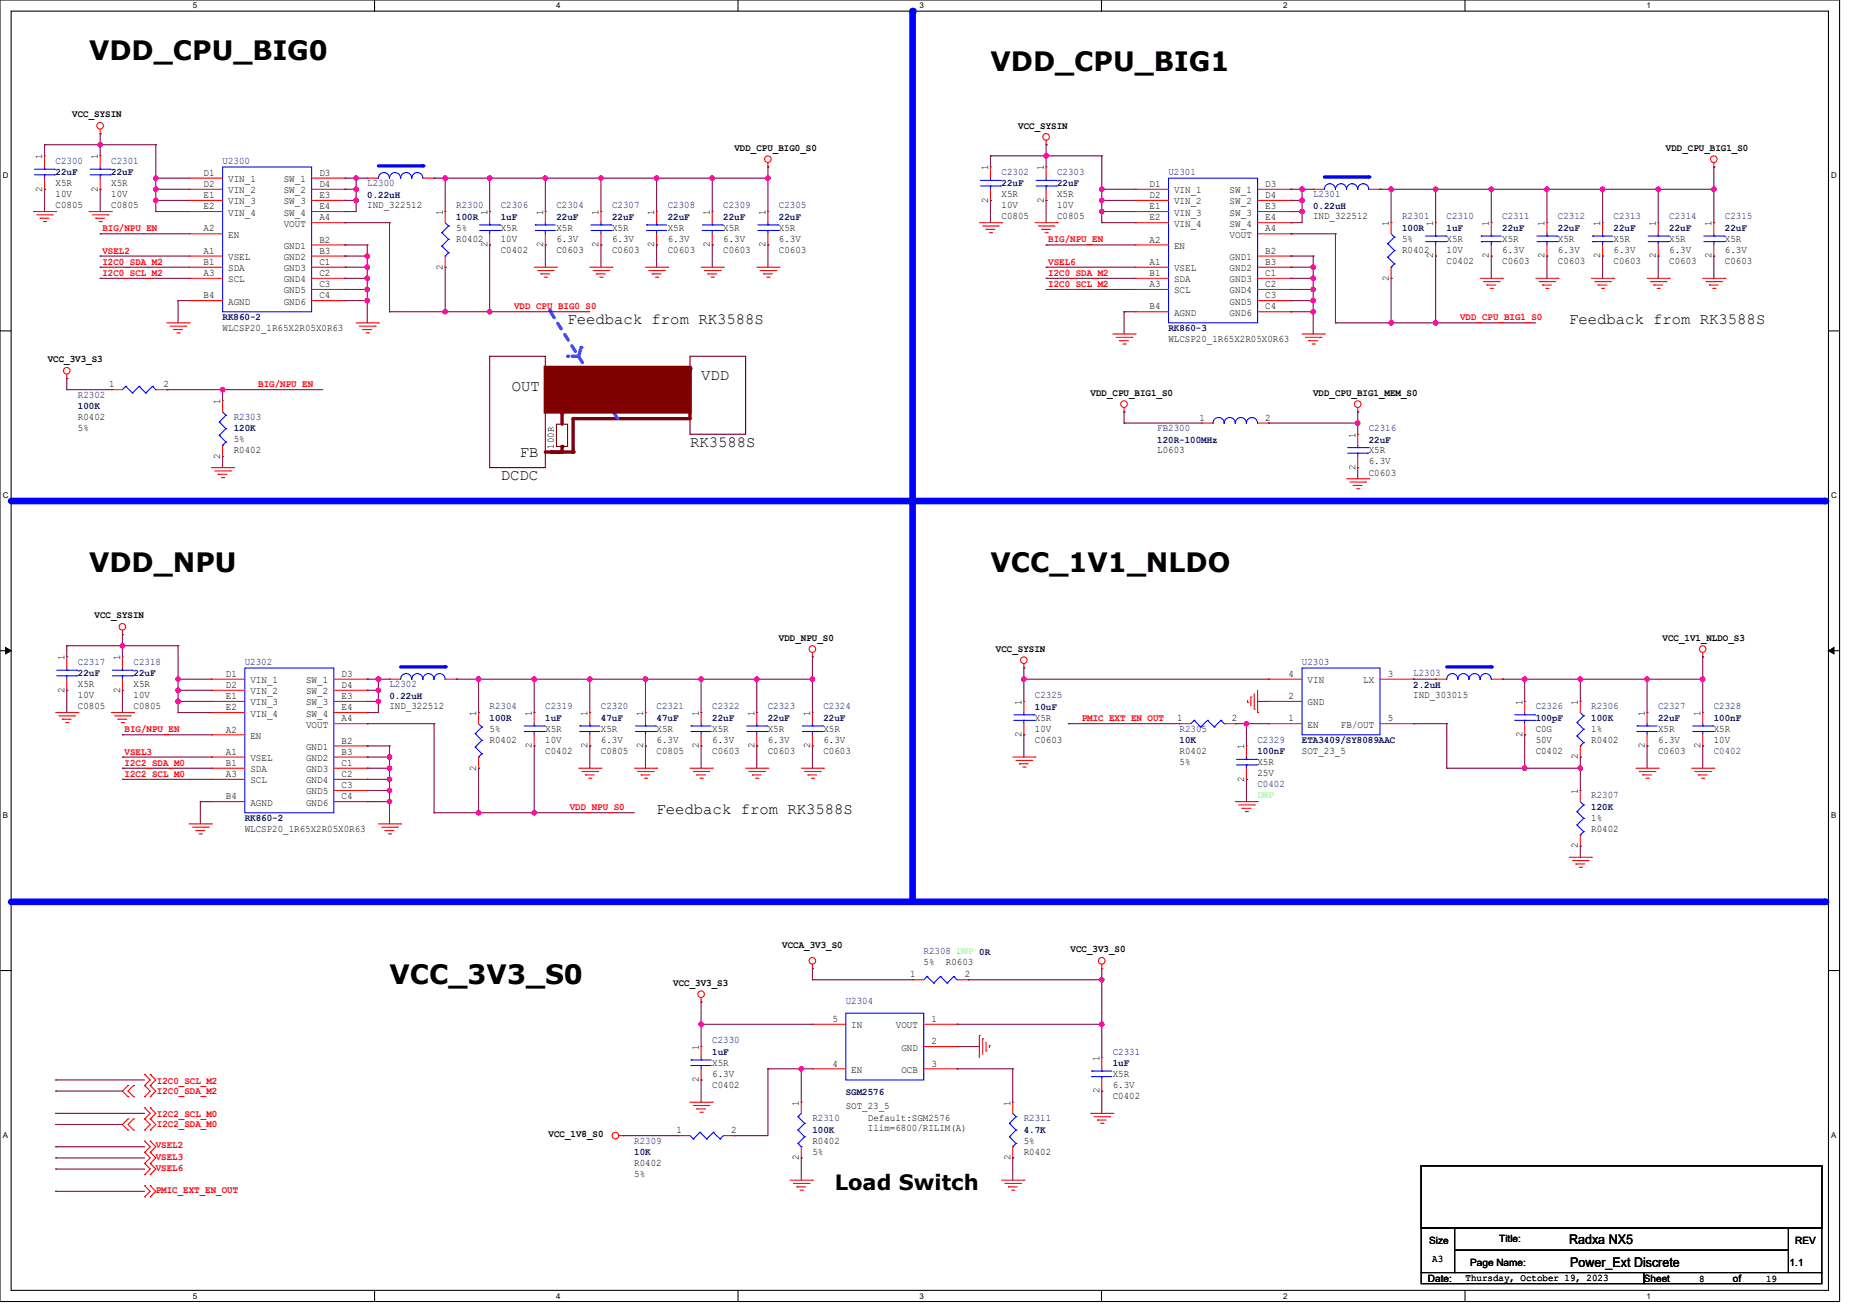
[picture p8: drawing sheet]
<svg xmlns="http://www.w3.org/2000/svg" width="297mm" height="210mm" viewBox="0 0 297 210" stroke-linecap="round" stroke-linejoin="round" font-family="sans-serif">
<defs><g id="words">
<g font-size="4.3">
<text x="14.2" y="9.6">VDD_CPU_BIG0</text>
<text x="158.2" y="11.4">VDD_CPU_BIG1</text>
<text x="14.2" y="91.4">VDD_NPU</text>
<text x="158.2" y="91.4">VCC_1V1_NLDO</text>
<text x="62.2" y="157.2">VCC_3V3_S0</text>
</g>
<text font-size="3.4" x="133.4" y="190.1">Load Switch</text>
<g font-size="2.5">
<text x="90.7" y="51.8">Feedback from RK3588S</text>
<text x="250.7" y="51.8">Feedback from RK3588S</text>
<text x="81.8" y="62.4">OUT</text>
<text x="112" y="60.7">VDD</text>
<text x="110.2" y="71.3">RK3588S</text>
<text x="80" y="76.7">DCDC</text>
<text x="83" y="72.9">FB</text>
<text x="104.9" y="130">Feedback from RK3588S</text>
</g>
<g font-size="2.1">
<text x="250.7" y="198.7">Radxa NX5</text>
<text x="250.9" y="202.3">Power_Ext Discrete</text>
</g>
<g font-size="1.6">
<text x="11.6" y="18.8">VCC_SYSIN</text>
<text x="162.7" y="20.5">VCC_SYSIN</text>
<text x="6.7" y="25.4" transform="rotate(-90 6.7 25.4)">1</text>
<text x="8.9" y="29.7">X5R</text>
<text x="15.6" y="25.4" transform="rotate(-90 15.6 25.4)">1</text>
<text x="17.8" y="29.7">X5R</text>
<text x="32.5" y="28.1">D1</text>
<text x="32.5" y="29.9">D2</text>
<text x="36.4" y="29.1">VIN_1</text>
<text x="45.3" y="29.1">SW_1</text>
<text x="51" y="28.1">D3</text>
<text x="51" y="29.9">D4</text>
<text x="117.3" y="24.1">VDD_CPU_BIG0_S0</text>
<text x="157.9" y="27.2" transform="rotate(-90 157.9 27.2)">1</text>
<text x="166.8" y="27.2" transform="rotate(-90 166.8 27.2)">1</text>
<text x="183.6" y="29.9">D1</text>
<text x="202.1" y="29.9">D3</text>
<text x="266.2" y="24.1">VDD_CPU_BIG1_S0</text>
<text x="6.7" y="30.6" transform="rotate(-90 6.7 30.6)">2</text>
<text x="8.9" y="33.3">C0805</text>
<text x="8.9" y="31.5">10V</text>
<text x="15.6" y="30.6" transform="rotate(-90 15.6 30.6)">2</text>
<text x="17.8" y="33.3">C0805</text>
<text x="17.8" y="31.5">10V</text>
<text x="32.5" y="31.6">E1</text>
<text x="32.5" y="33.4">E2</text>
<text x="36.4" y="30.9">VIN_2</text>
<text x="36.4" y="32.6">VIN_3</text>
<text x="36.4" y="34.4">VIN_4</text>
<text x="45.3" y="30.9">SW_2</text>
<text x="45.3" y="32.6">SW_3</text>
<text x="45.3" y="34.4">SW_4</text>
<text x="51" y="31.6">E3</text>
<text x="51" y="33.4">E4</text>
<text x="51" y="35.2">A4</text>
<text x="58.7" y="33.3">IND_322512</text>
<text x="70.8" y="34.3" transform="rotate(-90 70.8 34.3)">1</text>
<text x="77.9" y="34.3" transform="rotate(-90 77.9 34.3)">1</text>
<text x="86.8" y="34.3" transform="rotate(-90 86.8 34.3)">1</text>
<text x="95.6" y="34.3" transform="rotate(-90 95.6 34.3)">1</text>
<text x="104.5" y="34.3" transform="rotate(-90 104.5 34.3)">1</text>
<text x="113.4" y="34.3" transform="rotate(-90 113.4 34.3)">1</text>
<text x="122.3" y="34.3" transform="rotate(-90 122.3 34.3)">1</text>
<text x="157.9" y="32.4" transform="rotate(-90 157.9 32.4)">2</text>
<text x="160" y="35.1">C0805</text>
<text x="160" y="31.5">X5R</text>
<text x="160" y="33.3">10V</text>
<text x="166.8" y="32.4" transform="rotate(-90 166.8 32.4)">2</text>
<text x="168.9" y="35.1">C0805</text>
<text x="168.9" y="31.5">X5R</text>
<text x="168.9" y="33.3">10V</text>
<text x="183.6" y="31.6">D2</text>
<text x="183.6" y="33.4">E1</text>
<text x="183.6" y="35.2">E2</text>
<text x="187.6" y="30.9">VIN_1</text>
<text x="187.6" y="32.6">VIN_2</text>
<text x="187.6" y="34.4">VIN_3</text>
<text x="196.5" y="30.9">SW_1</text>
<text x="196.5" y="32.6">SW_2</text>
<text x="196.5" y="34.4">SW_3</text>
<text x="202.1" y="31.6">D4</text>
<text x="202.1" y="33.4">E3</text>
<text x="202.1" y="35.2">E4</text>
<text x="209.8" y="35.1">IND_322512</text>
<text x="32.5" y="40.5">A1</text>
<text x="32.5" y="37">A2</text>
<text x="36.4" y="41.5">VSEL</text>
<text x="36.4" y="38">EN</text>
<text x="45.3" y="39.8">GND1</text>
<text x="45.3" y="41.5">GND2</text>
<text x="45.3" y="36.2">VOUT</text>
<text x="51" y="38.7">B2</text>
<text x="51" y="40.5">B3</text>
<text x="72.9" y="38.6">R0402</text>
<text x="72.9" y="36.8">5%</text>
<text x="77.9" y="39.5" transform="rotate(-90 77.9 39.5)">2</text>
<text x="80" y="40.4">C0402</text>
<text x="80" y="36.8">X5R</text>
<text x="80" y="38.6">10V</text>
<text x="86.8" y="39.5" transform="rotate(-90 86.8 39.5)">2</text>
<text x="88.9" y="40.4">C0603</text>
<text x="88.9" y="36.8">X5R</text>
<text x="88.9" y="38.6">6.3V</text>
<text x="95.6" y="39.5" transform="rotate(-90 95.6 39.5)">2</text>
<text x="97.8" y="40.4">C0603</text>
<text x="97.8" y="36.8">X5R</text>
<text x="97.8" y="38.6">6.3V</text>
<text x="104.5" y="39.5" transform="rotate(-90 104.5 39.5)">2</text>
<text x="106.7" y="40.4">C0603</text>
<text x="106.7" y="36.8">X5R</text>
<text x="106.7" y="38.6">6.3V</text>
<text x="113.4" y="39.5" transform="rotate(-90 113.4 39.5)">2</text>
<text x="115.6" y="40.4">C0603</text>
<text x="115.6" y="36.8">X5R</text>
<text x="115.6" y="38.6">6.3V</text>
<text x="122.3" y="39.5" transform="rotate(-90 122.3 39.5)">2</text>
<text x="124.5" y="40.4">C0603</text>
<text x="124.5" y="36.8">X5R</text>
<text x="124.5" y="38.6">6.3V</text>
<text x="183.6" y="38.7">A2</text>
<text x="187.6" y="36.2">VIN_4</text>
<text x="187.6" y="39.8">EN</text>
<text x="196.5" y="36.2">SW_4</text>
<text x="196.5" y="41.5">GND1</text>
<text x="196.5" y="38">VOUT</text>
<text x="202.1" y="40.5">B2</text>
<text x="202.1" y="37">A4</text>
<text x="221.9" y="36.1" transform="rotate(-90 221.9 36.1)">1</text>
<text x="224" y="40.4">R0402</text>
<text x="224" y="38.6">5%</text>
<text x="229" y="41.3" transform="rotate(-90 229 41.3)">2</text>
<text x="229" y="36.1" transform="rotate(-90 229 36.1)">1</text>
<text x="231.1" y="38.6">X5R</text>
<text x="231.1" y="40.4">10V</text>
<text x="237.9" y="41.3" transform="rotate(-90 237.9 41.3)">2</text>
<text x="237.9" y="36.1" transform="rotate(-90 237.9 36.1)">1</text>
<text x="240" y="38.6">X5R</text>
<text x="240" y="40.4">6.3V</text>
<text x="246.8" y="41.3" transform="rotate(-90 246.8 41.3)">2</text>
<text x="246.8" y="36.1" transform="rotate(-90 246.8 36.1)">1</text>
<text x="248.9" y="38.6">X5R</text>
<text x="248.9" y="40.4">6.3V</text>
<text x="255.7" y="41.3" transform="rotate(-90 255.7 41.3)">2</text>
<text x="255.7" y="36.1" transform="rotate(-90 255.7 36.1)">1</text>
<text x="257.8" y="38.6">X5R</text>
<text x="257.8" y="40.4">6.3V</text>
<text x="264.6" y="41.3" transform="rotate(-90 264.6 41.3)">2</text>
<text x="264.6" y="36.1" transform="rotate(-90 264.6 36.1)">1</text>
<text x="266.7" y="38.6">X5R</text>
<text x="266.7" y="40.4">6.3V</text>
<text x="273.4" y="41.3" transform="rotate(-90 273.4 41.3)">2</text>
<text x="273.4" y="36.1" transform="rotate(-90 273.4 36.1)">1</text>
<text x="275.6" y="38.6">X5R</text>
<text x="275.6" y="40.4">6.3V</text>
<text x="32.5" y="42.3">B1</text>
<text x="32.5" y="47.6">B4</text>
<text x="32.5" y="44.1">A3</text>
<text x="36.4" y="43.3">SDA</text>
<text x="36.4" y="45.1">SCL</text>
<text x="45.3" y="43.3">GND3</text>
<text x="45.3" y="45.1">GND4</text>
<text x="45.3" y="46.9">GND5</text>
<text x="51" y="42.3">C1</text>
<text x="51" y="44.1">C2</text>
<text x="51" y="45.9">C3</text>
<text x="51" y="47.6">C4</text>
<text x="70.8" y="43" transform="rotate(-90 70.8 43)">2</text>
<text x="183.6" y="42.3">A1</text>
<text x="183.6" y="44.1">B1</text>
<text x="183.6" y="45.9">A3</text>
<text x="187.6" y="43.3">VSEL</text>
<text x="187.6" y="45.1">SDA</text>
<text x="187.6" y="46.9">SCL</text>
<text x="196.5" y="43.3">GND2</text>
<text x="196.5" y="45.1">GND3</text>
<text x="196.5" y="46.9">GND4</text>
<text x="202.1" y="42.3">B3</text>
<text x="202.1" y="44.1">C1</text>
<text x="202.1" y="45.9">C2</text>
<text x="202.1" y="47.6">C3</text>
<text x="221.9" y="44.8" transform="rotate(-90 221.9 44.8)">2</text>
<text x="231.1" y="42.2">C0402</text>
<text x="240" y="42.2">C0603</text>
<text x="248.9" y="42.2">C0603</text>
<text x="257.8" y="42.2">C0603</text>
<text x="266.7" y="42.2">C0603</text>
<text x="275.6" y="42.2">C0603</text>
<text x="35.6" y="52.8">WLCSP20_1R65X2R05X0R63</text>
<text x="36.4" y="48.6">AGND</text>
<text x="45.3" y="48.6">GND6</text>
<text x="183.6" y="49.4">B4</text>
<text x="187.6" y="50.4">AGND</text>
<text x="196.5" y="48.6">GND5</text>
<text x="196.5" y="50.4">GND6</text>
<text x="202.1" y="49.4">C4</text>
<text x="7.6" y="57.9">VCC_3V3_S3</text>
<text x="186.7" y="54.6">WLCSP20_1R65X2R05X0R63</text>
<text x="17.4" y="61.9">1</text>
<text x="26.1" y="61.9">2</text>
<text x="35.2" y="64.5" transform="rotate(-90 35.2 64.5)">1</text>
<text x="174.2" y="63.2">VDD_CPU_BIG1_S0</text>
<text x="209.8" y="63.2">VDD_CPU_BIG1_MEM_S0</text>
<text x="12.4" y="67.1">R0402</text>
<text x="12.4" y="68.8">5%</text>
<text x="37.3" y="70.6">5%</text>
<text x="88.5" y="71.7" transform="rotate(-90 88.5 71.7)">100R</text>
<text x="191.6" y="67.2">1</text>
<text x="202.1" y="67.2">2</text>
<text x="216.5" y="69.9" transform="rotate(-90 216.5 69.9)">1</text>
<text x="35.2" y="73.3" transform="rotate(-90 35.2 73.3)">2</text>
<text x="37.3" y="72.4">R0402</text>
<text x="184.9" y="72.4">L0603</text>
<text x="216.5" y="75" transform="rotate(-90 216.5 75)">2</text>
<text x="218.7" y="75.9">C0603</text>
<text x="218.7" y="72.4">X5R</text>
<text x="218.7" y="74.2">6.3V</text>
<text x="15.1" y="98.8">VCC_SYSIN</text>
<text x="10.3" y="105.4" transform="rotate(-90 10.3 105.4)">1</text>
<text x="19.2" y="105.4" transform="rotate(-90 19.2 105.4)">1</text>
<text x="124.5" y="102.3">VDD_NPU_S0</text>
<text x="159.1" y="104.1">VCC_SYSIN</text>
<text x="265.6" y="102.3">VCC_1V1_NLDO_S3</text>
<text x="10.3" y="110.6" transform="rotate(-90 10.3 110.6)">2</text>
<text x="12.4" y="113.3">C0805</text>
<text x="12.4" y="109.7">X5R</text>
<text x="12.4" y="111.5">10V</text>
<text x="19.2" y="110.6" transform="rotate(-90 19.2 110.6)">2</text>
<text x="21.3" y="113.3">C0805</text>
<text x="21.3" y="109.7">X5R</text>
<text x="21.3" y="111.5">10V</text>
<text x="36.1" y="108.1">D1</text>
<text x="36.1" y="109.9">D2</text>
<text x="36.1" y="111.6">E1</text>
<text x="36.1" y="113.4">E2</text>
<text x="40" y="109.1">VIN_1</text>
<text x="40" y="110.9">VIN_2</text>
<text x="40" y="112.6">VIN_3</text>
<text x="48.9" y="109.1">SW_1</text>
<text x="48.9" y="110.9">SW_2</text>
<text x="48.9" y="112.6">SW_3</text>
<text x="54.6" y="108.1">D3</text>
<text x="54.6" y="109.9">D4</text>
<text x="54.6" y="111.6">E3</text>
<text x="54.6" y="113.4">E4</text>
<text x="62.2" y="113.3">IND_322512</text>
<text x="163.2" y="112.6" transform="rotate(-90 163.2 112.6)">1</text>
<text x="205.9" y="111.6">2</text>
<text x="205.9" y="108.1">4</text>
<text x="208.9" y="112.6">GND</text>
<text x="208.9" y="109.1">VIN</text>
<text x="217.8" y="109.1">LX</text>
<text x="221.7" y="108.1">3</text>
<text x="225.8" y="111.5">IND_303015</text>
<text x="243.2" y="112.6" transform="rotate(-90 243.2 112.6)">1</text>
<text x="252.1" y="112.6" transform="rotate(-90 252.1 112.6)">1</text>
<text x="36.1" y="117">A2</text>
<text x="40" y="114.4">VIN_4</text>
<text x="40" y="118">EN</text>
<text x="48.9" y="114.4">SW_4</text>
<text x="48.9" y="119.8">GND1</text>
<text x="48.9" y="116.2">VOUT</text>
<text x="54.6" y="118.8">B2</text>
<text x="54.6" y="115.2">A4</text>
<text x="76.1" y="114.3" transform="rotate(-90 76.1 114.3)">1</text>
<text x="78.2" y="118.6">R0402</text>
<text x="78.2" y="116.8">5%</text>
<text x="85" y="119.5" transform="rotate(-90 85 119.5)">2</text>
<text x="85" y="114.3" transform="rotate(-90 85 114.3)">1</text>
<text x="87.1" y="116.8">X5R</text>
<text x="87.1" y="118.6">10V</text>
<text x="93.9" y="119.5" transform="rotate(-90 93.9 119.5)">2</text>
<text x="93.9" y="114.3" transform="rotate(-90 93.9 114.3)">1</text>
<text x="96" y="116.8">X5R</text>
<text x="96" y="118.6">6.3V</text>
<text x="102.8" y="119.5" transform="rotate(-90 102.8 119.5)">2</text>
<text x="102.8" y="114.3" transform="rotate(-90 102.8 114.3)">1</text>
<text x="104.9" y="116.8">X5R</text>
<text x="104.9" y="118.6">6.3V</text>
<text x="111.6" y="119.5" transform="rotate(-90 111.6 119.5)">2</text>
<text x="111.6" y="114.3" transform="rotate(-90 111.6 114.3)">1</text>
<text x="113.8" y="116.8">X5R</text>
<text x="113.8" y="118.6">6.3V</text>
<text x="120.5" y="119.5" transform="rotate(-90 120.5 119.5)">2</text>
<text x="120.5" y="114.3" transform="rotate(-90 120.5 114.3)">1</text>
<text x="122.7" y="116.8">X5R</text>
<text x="122.7" y="118.6">6.3V</text>
<text x="129.4" y="119.5" transform="rotate(-90 129.4 119.5)">2</text>
<text x="129.4" y="114.3" transform="rotate(-90 129.4 114.3)">1</text>
<text x="131.6" y="116.8">X5R</text>
<text x="131.6" y="118.6">6.3V</text>
<text x="163.2" y="117.7" transform="rotate(-90 163.2 117.7)">2</text>
<text x="165.3" y="118.6">C0603</text>
<text x="165.3" y="115.1">X5R</text>
<text x="165.3" y="116.8">10V</text>
<text x="188.1" y="115.2">1</text>
<text x="196.8" y="115.2">2</text>
<text x="198.8" y="119.7" transform="rotate(-90 198.8 119.7)">1</text>
<text x="205.9" y="115.2">1</text>
<text x="208.9" y="116.2">EN</text>
<text x="214.2" y="116.2">FB/OUT</text>
<text x="221.7" y="115.2">5</text>
<text x="243.2" y="117.7" transform="rotate(-90 243.2 117.7)">2</text>
<text x="245.3" y="116.8">C0G</text>
<text x="245.3" y="118.6">50V</text>
<text x="254.2" y="118.6">R0402</text>
<text x="254.2" y="116.8">1%</text>
<text x="262.8" y="119.5" transform="rotate(-90 262.8 119.5)">2</text>
<text x="262.8" y="114.3" transform="rotate(-90 262.8 114.3)">1</text>
<text x="264.9" y="116.8">X5R</text>
<text x="264.9" y="118.6">6.3V</text>
<text x="271.7" y="119.5" transform="rotate(-90 271.7 119.5)">2</text>
<text x="271.7" y="114.3" transform="rotate(-90 271.7 114.3)">1</text>
<text x="273.8" y="116.8">X5R</text>
<text x="273.8" y="118.6">10V</text>
<text x="36.1" y="120.5">A1</text>
<text x="36.1" y="122.3">B1</text>
<text x="36.1" y="124.1">A3</text>
<text x="40" y="121.5">VSEL</text>
<text x="40" y="123.3">SDA</text>
<text x="40" y="125.1">SCL</text>
<text x="48.9" y="121.5">GND2</text>
<text x="48.9" y="123.3">GND3</text>
<text x="48.9" y="125.1">GND4</text>
<text x="54.6" y="120.5">B3</text>
<text x="54.6" y="122.3">C1</text>
<text x="54.6" y="124.1">C2</text>
<text x="54.6" y="125.9">C3</text>
<text x="76.1" y="123" transform="rotate(-90 76.1 123)">2</text>
<text x="87.1" y="120.4">C0402</text>
<text x="96" y="120.4">C0805</text>
<text x="104.9" y="120.4">C0805</text>
<text x="113.8" y="120.4">C0603</text>
<text x="122.7" y="120.4">C0603</text>
<text x="131.6" y="120.4">C0603</text>
<text x="188.5" y="120.4">R0402</text>
<text x="188.5" y="122.2">5%</text>
<text x="198.8" y="124.8" transform="rotate(-90 198.8 124.8)">2</text>
<text x="200.9" y="122.2">X5R</text>
<text x="200.9" y="124">25V</text>
<text x="208" y="120.4">SOT_23_5</text>
<text x="245.3" y="120.4">C0402</text>
<text x="252.1" y="121.3" transform="rotate(-90 252.1 121.3)">2</text>
<text x="264.9" y="120.4">C0603</text>
<text x="36.1" y="127.6">B4</text>
<text x="40" y="128.7">AGND</text>
<text x="48.9" y="126.9">GND5</text>
<text x="48.9" y="128.7">GND6</text>
<text x="54.6" y="127.6">C4</text>
<text x="252.1" y="126.8" transform="rotate(-90 252.1 126.8)">1</text>
<text x="254.2" y="131.1">1%</text>
<text x="39.1" y="132.8">WLCSP20_1R65X2R05X0R63</text>
<text x="252.1" y="135.5" transform="rotate(-90 252.1 135.5)">2</text>
<text x="254.2" y="132.8">R0402</text>
<text x="125" y="151.4">VCCA_3V3_S0</text>
<text x="147.6" y="154.2">5%</text>
<text x="151.1" y="154.2">R0603</text>
<text x="171" y="152.1">VCC_3V3_S0</text>
<text x="107.6" y="157.4">VCC_3V3_S3</text>
<text x="145.4" y="156.1">1</text>
<text x="154.1" y="156.1">2</text>
<text x="111.6" y="167.7" transform="rotate(-90 111.6 167.7)">1</text>
<text x="133" y="163.2">5</text>
<text x="136" y="164.2">IN</text>
<text x="143.1" y="164.2">VOUT</text>
<text x="144" y="167.8">GND</text>
<text x="148.8" y="166.8">2</text>
<text x="148.8" y="163.2">1</text>
<text x="111.6" y="172.8" transform="rotate(-90 111.6 172.8)">2</text>
<text x="113.8" y="173.7">C0402</text>
<text x="113.8" y="170.2">X5R</text>
<text x="113.8" y="172">6.3V</text>
<text x="133" y="170.3">4</text>
<text x="136" y="171.3">EN</text>
<text x="144" y="171.3">OCB</text>
<text x="148.8" y="170.3">3</text>
<text x="175.7" y="169.4" transform="rotate(-90 175.7 169.4)">1</text>
<text x="177.8" y="172">X5R</text>
<text x="177.8" y="173.7">6.3V</text>
<text x="127.6" y="176.6" transform="rotate(-90 127.6 176.6)">1</text>
<text x="135.1" y="177.1">SOT_23_5</text>
<text x="138.7" y="179.1">Default:SGM2576</text>
<text x="161.4" y="176.6" transform="rotate(-90 161.4 176.6)">1</text>
<text x="175.7" y="174.6" transform="rotate(-90 175.7 174.6)">2</text>
<text x="177.8" y="175.5">C0402</text>
<text x="87.6" y="181.6">VCC_1V8_S0</text>
<text x="108.1" y="181">1</text>
<text x="116.8" y="181">2</text>
<text x="127.6" y="185.3" transform="rotate(-90 127.6 185.3)">2</text>
<text x="129.8" y="182.6">R0402</text>
<text x="129.8" y="184.4">5%</text>
<text x="138.7" y="180.7">Ilim=6800/RILIM(A)</text>
<text x="161.4" y="185.3" transform="rotate(-90 161.4 185.3)">2</text>
<text x="163.6" y="184.4">R0402</text>
<text x="163.6" y="182.6">5%</text>
<text x="101.3" y="186.2">R0402</text>
<text x="101.3" y="188">5%</text>
<text x="228.3" y="198.6">Size</text>
<text x="228.8" y="201.5">A3</text>
<text x="234.9" y="202.2">Page Name:</text>
<text x="239.5" y="198.3">Title:</text>
<text x="285.9" y="202.2">1.1</text>
<text x="286.8" y="198.6">REV</text>
<text x="228.1" y="204.7">Date:</text>
<text x="234.1" y="204.5">Thursday, October 19, 2023</text>
<text x="262.6" y="204.7">Sheet</text>
<text x="271.5" y="204.7">8</text>
<text x="276.9" y="204.7">of</text>
<text x="282.2" y="204.7">19</text>
</g>
<g font-size="1.6" fill="#000080">
<text x="8.9" y="26.2">C2300</text>
<text x="8.9" y="28">22uF</text>
<text x="17.8" y="26.2">C2301</text>
<text x="17.8" y="28">22uF</text>
<text x="35.6" y="26.2">U2300</text>
<text x="58.7" y="29.7">L2300</text>
<text x="160" y="27.9">C2302</text>
<text x="160" y="29.8">22uF</text>
<text x="168.9" y="27.9">C2303</text>
<text x="168.9" y="29.8">22uF</text>
<text x="186.7" y="27.9">U2301</text>
<text x="58.7" y="31.6">0.22uH</text>
<text x="72.9" y="33.3">R2300</text>
<text x="72.9" y="35.1">100R</text>
<text x="80" y="33.3">C2306</text>
<text x="80" y="35.1">1uF</text>
<text x="88.9" y="33.3">C2304</text>
<text x="88.9" y="35.1">22uF</text>
<text x="97.8" y="33.3">C2307</text>
<text x="97.8" y="35.1">22uF</text>
<text x="106.7" y="33.3">C2308</text>
<text x="106.7" y="35.1">22uF</text>
<text x="115.6" y="33.3">C2309</text>
<text x="115.6" y="35.1">22uF</text>
<text x="124.5" y="33.3">C2305</text>
<text x="124.5" y="35.1">22uF</text>
<text x="209.8" y="31.5">L2301</text>
<text x="209.8" y="33.3">0.22uH</text>
<text x="224" y="35.1">R2301</text>
<text x="231.1" y="35.1">C2310</text>
<text x="240" y="35.1">C2311</text>
<text x="248.9" y="35.1">C2312</text>
<text x="257.8" y="35.1">C2313</text>
<text x="266.7" y="35.1">C2314</text>
<text x="275.6" y="35.1">C2315</text>
<text x="224" y="36.9">100R</text>
<text x="231.1" y="36.9">1uF</text>
<text x="240" y="36.9">22uF</text>
<text x="248.9" y="36.9">22uF</text>
<text x="257.8" y="36.9">22uF</text>
<text x="266.7" y="36.9">22uF</text>
<text x="275.6" y="36.9">22uF</text>
<text x="35.6" y="51.1">RK860-2</text>
<text x="186.7" y="52.9">RK860-3</text>
<text x="12.4" y="63.5">R2302</text>
<text x="12.4" y="65.3">100K</text>
<text x="37.3" y="67.1">R2303</text>
<text x="37.3" y="68.9">120K</text>
<text x="184.9" y="68.8">FB2300</text>
<text x="184.9" y="70.7">120R-100MHz</text>
<text x="218.7" y="68.8">C2316</text>
<text x="218.7" y="70.7">22uF</text>
<text x="12.4" y="106.2">C2317</text>
<text x="21.3" y="106.2">C2318</text>
<text x="39.1" y="106.2">U2302</text>
<text x="208" y="106.2">U2303</text>
<text x="225.8" y="107.9">L2303</text>
<text x="12.4" y="108">22uF</text>
<text x="21.3" y="108">22uF</text>
<text x="62.2" y="109.7">L2302</text>
<text x="62.2" y="111.6">0.22uH</text>
<text x="78.2" y="113.3">R2304</text>
<text x="87.1" y="113.3">C2319</text>
<text x="96" y="113.3">C2320</text>
<text x="104.9" y="113.3">C2321</text>
<text x="113.8" y="113.3">C2322</text>
<text x="122.7" y="113.3">C2323</text>
<text x="131.6" y="113.3">C2324</text>
<text x="165.3" y="111.5">C2325</text>
<text x="165.3" y="113.3">10uF</text>
<text x="225.8" y="109.8">2.2uH</text>
<text x="245.3" y="113.3">C2326</text>
<text x="254.2" y="113.3">R2306</text>
<text x="264.9" y="113.3">C2327</text>
<text x="273.8" y="113.3">C2328</text>
<text x="78.2" y="115.1">100R</text>
<text x="87.1" y="115.1">1uF</text>
<text x="96" y="115.1">47uF</text>
<text x="104.9" y="115.1">47uF</text>
<text x="113.8" y="115.1">22uF</text>
<text x="122.7" y="115.1">22uF</text>
<text x="131.6" y="115.1">22uF</text>
<text x="188.5" y="116.8">R2305</text>
<text x="188.5" y="118.7">10K</text>
<text x="200.9" y="118.6">C2329</text>
<text x="208" y="118.7">ETA3409/SY8089AAC</text>
<text x="245.3" y="115.1">100pF</text>
<text x="254.2" y="115.1">100K</text>
<text x="264.9" y="115.1">22uF</text>
<text x="273.8" y="115.1">100nF</text>
<text x="200.9" y="120.5">100nF</text>
<text x="200.9" y="125.7">C0402</text>
<text x="273.8" y="120.4">C0402</text>
<text x="39.1" y="131.1">RK860-2</text>
<text x="254.2" y="127.5">R2307</text>
<text x="254.2" y="129.3">120K</text>
<text x="147.6" y="152.4">R2308 DNP 0R</text>
<text x="135.1" y="160.4">U2304</text>
<text x="113.8" y="166.6">C2330</text>
<text x="113.8" y="168.5">1uF</text>
<text x="177.8" y="168.4">C2331</text>
<text x="177.8" y="170.2">1uF</text>
<text x="129.8" y="179.1">R2310</text>
<text x="135.1" y="174.9">SGM2576</text>
<text x="163.6" y="179.1">R2311</text>
<text x="101.3" y="182.6">R2309</text>
<text x="101.3" y="184.5">10K</text>
<text x="129.8" y="180.9">100K</text>
<text x="163.6" y="180.9">4.7K</text>
</g>
<g font-size="1.6" fill="#f00">
<text x="16.4" y="40.5">VSEL2</text>
<text x="16.4" y="36.9">BIG/NPU_EN</text>
<text x="167.5" y="38.7">BIG/NPU_EN</text>
<text x="16.4" y="44">I2C0_SCL_M2</text>
<text x="16.4" y="42.3">I2C0_SDA_M2</text>
<text x="167.5" y="45.8">I2C0_SCL_M2</text>
<text x="167.5" y="44">I2C0_SDA_M2</text>
<text x="167.5" y="42.3">VSEL6</text>
<text x="82.1" y="49.4">VDD_CPU_BIG0_S0</text>
<text x="233.3" y="51.1">VDD_CPU_BIG1_S0</text>
<text x="41.3" y="61.8">BIG/NPU_EN</text>
<text x="19.9" y="116.9">BIG/NPU_EN</text>
<text x="172.8" y="115.2">PMIC_EXT_EN_OUT</text>
<text x="19.9" y="124">I2C2_SCL_M0</text>
<text x="19.9" y="122.3">I2C2_SDA_M0</text>
<text x="19.9" y="120.5">VSEL3</text>
<text x="91" y="129.4">VDD_NPU_S0</text>
</g>
<text font-size="1.6" fill="#0f0" x="200.9" y="127.5">DNP</text>
<g font-size="1.6" fill="#d50000">
<text x="25.1" y="173.1">I2C0_SCL_M2</text>
<text x="25.1" y="178.4">I2C2_SCL_M0</text>
<text x="25.1" y="174.7">I2C0_SDA_M2</text>
<text x="24.9" y="185.2">VSEL3</text>
<text x="24.9" y="183.4">VSEL2</text>
<text x="25.1" y="180">I2C2_SDA_M0</text>
<text x="24.9" y="187">VSEL6</text>
<text x="24.9" y="190.5">PMIC_EXT_EN_OUT</text>
</g>
<g font-size="1.3">
<text x="30.8" y="1.3">5</text>
<text x="88.9" y="1.3">4</text>
<text x="146.9" y="1.3">3</text>
<text x="205" y="1.3">2</text>
<text x="263.1" y="1.3">1</text>
<text x=".4" y="28.5">D</text>
<text x="292.5" y="28.5">D</text>
<text x=".4" y="79.5">C</text>
<text x="292.5" y="79.5">C</text>
<text x=".4" y="130.6">B</text>
<text x="292.5" y="130.6">B</text>
<text x=".4" y="181.7">A</text>
<text x="292.5" y="181.7">A</text>
<text x="30.8" y="207.4">5</text>
<text x="88.9" y="207.4">4</text>
<text x="146.9" y="207.4">3</text>
<text x="205" y="207.4">2</text>
<text x="263.1" y="207.4">1</text>
</g>
</g></defs>
<path d="M0 0h293.9v207.8h-293.9zM1.8 1.8h290.3v204.3h-290.3z" fill="none" stroke="#000" stroke-width=".17"/>
<g fill="#fff">
<path d="M30.8 .2h.7v1.4h-.7z"/>
<path d="M30.8 206.2h.7v1.5h-.7z"/>
</g>
<path d="M59.8 0v1.8M59.8 206.1v1.7" fill="none" stroke="#000" stroke-width=".17"/>
<g fill="#fff">
<path d="M88.9 .2h.7v1.4h-.7z"/>
<path d="M88.9 206.2h.7v1.5h-.7z"/>
</g>
<path d="M117.9 0v1.8M117.9 206.1v1.7" fill="none" stroke="#000" stroke-width=".17"/>
<g fill="#fff">
<path d="M146.9 .2h.7v1.4h-.7z"/>
<path d="M146.9 206.2h.7v1.5h-.7z"/>
</g>
<path d="M176 0v1.8M176 206.1v1.7" fill="none" stroke="#000" stroke-width=".17"/>
<g fill="#fff">
<path d="M205 .2h.7v1.4h-.7z"/>
<path d="M205 206.2h.7v1.5h-.7z"/>
</g>
<path d="M234.1 0v1.8M234.1 206.1v1.7" fill="none" stroke="#000" stroke-width=".17"/>
<g fill="#fff">
<path d="M263.1 .2h.7v1.4h-.7z"/>
<path d="M263.1 206.2h.7v1.5h-.7z"/>
<path d="M.4 27.3h1v1.4h-1z"/>
<path d="M292.6 27.3h.9v1.4h-.9z"/>
<path d="M.4 78.4h1v1.4h-1z"/>
<path d="M292.6 78.4h.9v1.4h-.9z"/>
</g>
<path d="M0 52.8h1.8M292.1 52.8h1.8" fill="none" stroke="#000" stroke-width=".17"/>
<g fill="#fff">
<path d="M.4 129.4h.9v1.5h-.9z"/>
<path d="M292.6 129.4h.8v1.5h-.8z"/>
</g>
<path d="M0 103.9h1.8M292.1 103.9h1.8" fill="none" stroke="#000" stroke-width=".17"/>
<path d="M.9 103.4l.9 .5-.9 .5zM292.1 103.9l.9-.5v1z" fill="#000" stroke="#000" stroke-width=".16"/>
<g fill="#fff">
<path d="M.4 180.5h.9v1.4h-.9z"/>
<path d="M292.6 180.5h.8v1.4h-.8z"/>
</g>
<path d="M0 155h1.8M292.1 155h1.8" fill="none" stroke="#000" stroke-width=".17"/>
<path d="M1.8 80h289.8" fill="none" stroke="#00f" stroke-width="1.1"/>
<circle cx="291.6" cy="80" r=".53" fill="#00f"/>
<path d="M145.8 1.8v142.2" fill="none" stroke="#00f" stroke-width="1.1"/>
<circle cx="145.8" cy="1.8" r=".53" fill="#00f"/>
<path d="M110.2 58.9v8" fill="none" stroke="#800000" stroke-width=".53"/>
<circle cx="110.2" cy="58.9" r=".26" fill="#800000"/>
<path d="M91.6 66.9h18.6" fill="none" stroke="#800000" stroke-width=".53"/>
<circle cx="91.6" cy="66.9" r=".26" fill="#800000"/>
<path d="M89.8 71.3v.9" fill="none" stroke="#800000" stroke-width=".53"/>
<circle cx="89.8" cy="71.3" r=".26" fill="#800000"/>
<path d="M89.8 66v1.7" fill="none" stroke="#800000" stroke-width=".53"/>
<circle cx="89.8" cy="66" r=".26" fill="#800000"/>
<path d="M88.9 67.7h1.8v3.6h-1.8z" fill="none" stroke="#800000" stroke-width=".17"/>
<path d="M91.6 66.9v5.3" fill="none" stroke="#800000" stroke-width=".53"/>
<circle cx="91.6" cy="72.2" r=".26" fill="#800000"/>
<path d="M87.1 72.2h2.7" fill="none" stroke="#800000" stroke-width=".53"/>
<circle cx="89.8" cy="72.2" r=".26" fill="#800000"/>
<path d="M98.7 66.9l-10.9-17.3" fill="none" stroke="#8000ff" stroke-width=".53" stroke-dasharray="1.1 1.1"/>
<circle cx="87.8" cy="49.6" r=".26" fill="#8000ff" stroke-dasharray="1.1 1.1"/>
<path d="M88 72.2h3.6" fill="none" stroke="#800000" stroke-width=".53"/>
<circle cx="88" cy="72.2" r=".26" fill="#800000"/>
<path d="M92.5 56.9l.3-1.4" fill="none" stroke="#8000ff" stroke-width=".53" stroke-dasharray="1.1 1.1"/>
<circle cx="92.8" cy="55.5" r=".26" fill="#8000ff" stroke-dasharray="1.1 1.1"/>
<path d="M92.5 56.9h-1.8" fill="none" stroke="#8000ff" stroke-width=".53" stroke-dasharray="1.1 1.1"/>
<circle cx="90.7" cy="56.9" r=".26" fill="#8000ff" stroke-dasharray="1.1 1.1"/>
<path d="M78.2 56.9h8.9v17.8h-8.9zM110.2 56.9h8.9v12.4h-8.9z" fill="none" stroke="#800000" stroke-width=".17"/>
<path d="M87.1 58.7h23.1v7.1h-23.1z" fill-rule="evenodd" fill="#800000" stroke="#800000" stroke-width=".53"/>
<path d="M1.8 144h289.8" fill="none" stroke="#00f" stroke-width="1.1"/>
<circle cx="291.6" cy="144" r=".53" fill="#00f"/>
<g fill="none" stroke="#f00" stroke-width=".17">
<path d="M5.3 33.8h3.6M5.9 34.3h2.5M6.4 34.9h.1M6.4 34.9h1.4M6.9 35.4h.4M7.3 35.4h.1M8.4 34.3h.1M8.9 33.8h.1M14.2 33.8h3.6M14.8 34.3h2.5M15.3 34.9h.1M15.3 34.9h1.4"/>
<path d="M15.8 35.4h.4M16 21.3h.1M16 20.6v.7M16.2 35.4h.1M17.3 34.3h.1M17.8 33.8h.1M71.1 33.8h.1M71.1 33.8v1.8M122.7 26.7h.1M122.7 26v.7M156.5 35.6h3.5M157 36.1h2.5"/>
<path d="M157.5 36.6h.1M157.5 36.6h1.5M158.1 37.2h.3M158.4 37.2h.1M159.5 36.1h.1M160 35.6h.1M165.4 35.6h3.5M165.9 36.1h2.5M166.4 36.6h.1M166.4 36.6h1.4M167 37.2h.3M167.1 23.1h.1"/>
<path d="M167.1 22.4v.7M167.3 37.2h.1M168.4 36.1h.1M168.9 35.6h.1M273.8 26.7h.1M273.8 26v.7M10.7 59.7v.8M26.7 51.6h3.5M27.2 52.1h2.5M27.7 52.6h.1M27.7 52.6h1.5M28.3 53.2h.3"/>
<path d="M28.6 53.2h.1M29.7 52.1h.1M30.2 51.6h.1M56.9 51.6h3.6M57.4 52.1h2.5M58 52.6h.1M58 52.6h1.4M58.5 53.2h.4M58.9 53.2h.1M59.9 52.1h.1M60.5 51.6h.1M71.1 42.7h.1"/>
<path d="M71.1 40.9v1.8M85.3 42.7h3.6M85.9 43.2h2.5M86.4 43.7h.1M86.4 43.7h1.4M86.9 44.3h.4M87.3 44.3h.1M88.4 43.2h.1M88.9 42.7h.1M94.2 42.7h3.6M94.8 43.2h2.5M95.3 43.7h.1"/>
<path d="M95.3 43.7h1.4M95.8 44.3h.4M96.2 44.3h.1M97.3 43.2h.1M97.8 42.7h.1M103.1 42.7h3.6M103.7 43.2h2.5M104.2 43.7h.1M104.2 43.7h1.4M104.7 44.3h.4M105.1 44.3h.1M106.2 43.2h.1"/>
<path d="M106.7 42.7h.1M112 42.7h3.6M112.5 43.2h2.5M113.1 43.7h.1M113.1 43.7h1.4M113.6 44.3h.4M114 44.3h.1M115 43.2h.1M115.6 42.7h.1M120.9 42.7h3.6M121.4 43.2h2.5M122 43.7h.1"/>
<path d="M122 43.7h1.4M122.5 44.3h.4M122.9 44.3h.1M123.9 43.2h.1M124.5 42.7h.1M177.8 53.3h3.6M178.3 53.9h2.5M178.9 54.4h.1M178.9 54.4h1.4M179.4 54.9h.4M179.8 54.9h.1M180.8 53.9h.1"/>
<path d="M181.4 53.3h.1M208 53.3h3.6M208.6 53.9h2.5M209.1 54.4h.1M209.1 54.4h1.4M209.6 54.9h.4M210 54.9h.1M211.1 53.9h.1M211.6 53.3h.1M236.5 44.4h3.5M237 45h2.5M237.5 45.5h.1"/>
<path d="M237.5 45.5h1.5M238.1 46h.3M238.4 46h.1M239.5 45h.1M240 44.4h.1M245.4 44.4h3.5M245.9 45h2.5M246.4 45.5h.1M246.4 45.5h1.5M247 46h.3M247.3 46h.1M248.4 45h.1"/>
<path d="M248.9 44.4h.1M254.3 44.4h3.5M254.8 45h2.5M255.3 45.5h.1M255.3 45.5h1.4M255.9 46h.3M256.2 46h.1M257.3 45h.1M257.8 44.4h.1M263.1 44.4h3.6M263.7 45h2.5M264.2 45.5h.1"/>
<path d="M264.2 45.5h1.4M264.7 46h.4M265.1 46h.1M266.2 45h.1M266.7 44.4h.1M272 44.4h3.6M272.6 45h2.5M273.1 45.5h.1M273.1 45.5h1.4M273.6 46h.4M274 46h.1M275.1 45h.1"/>
<path d="M275.6 44.4h.1M10.7 60.5h.1M33.8 74.7h3.5M34.3 75.2h2.5M34.9 75.7h.1M34.9 75.7h1.4M35.4 76.3h.3M35.7 76.3h.1M36.8 75.2h.1M37.3 74.7h.1M179.6 65.8h.1M179.6 65.1v.7"/>
<path d="M215.1 76.5h3.6M215.7 77h2.5M216.2 77.5h.1M216.2 77.5h1.4M216.7 78.1h.4M216.9 65.8h.1M216.9 65.1v.7M217.1 78.1h.1M218.2 77h.1M218.7 76.5h.1M8.9 113.8h3.5M9.4 114.3h2.5"/>
<path d="M10 114.9h.1M10 114.9h1.4M10.5 115.4h.3M10.8 115.4h.1M11.9 114.3h.1M12.4 113.8h.1M17.8 113.8h3.5M18.3 114.3h2.5M18.8 114.9h.1M18.8 114.9h1.5M19.4 115.4h.3M19.6 101.3h.1"/>
<path d="M19.6 100.6v.7M19.7 115.4h.1M20.8 114.3h.1M21.3 113.8h.1M33.8 108.5h.1M33.8 110.2h.1M33.8 112h.1M33.8 113.8h.1M33.8 117.3h.1M33.8 113.8h5.3M33.8 108.5h5.3M33.8 110.2h5.3"/>
<path d="M33.8 112h5.3M33.8 117.3h5.3M53.3 113.8h5.4M53.3 108.5h5.4M53.3 110.2h5.4M53.3 112h5.4M53.3 119.1h5.4M53.3 115.6h5.4M58.7 108.5h.1M58.7 110.2h.1M58.7 112h.1M58.7 113.8h.1"/>
<path d="M58.7 119.1h.1M58.7 115.6h.1M85.3 113.8h.1M85.3 119.1h.1M85.3 113.8v1.8M85.3 117.3v1.8M94.2 113.8h.1M94.2 119.1h.1M94.2 113.8v1.8M94.2 117.3v1.8M112 113.8h.1M112 119.1h.1"/>
<path d="M112 113.8v1.8M112 117.3v1.8M129.8 104.9h.1M129.8 113.8h.1M129.8 119.1h.1M129.8 104.2v.7M129.8 113.8v1.8M129.8 117.3v1.8M163.6 106.7h.1M163.6 106v.7M199.3 112.2h.1M199.3 111.8v.4"/>
<path d="M199.8 111.3h.1M199.8 111.3v1.4M200.4 113.3h.1M200.4 110.8v2.5M200.9 113.8h.1M200.9 110.2v3.6M243.6 112h.1M243.6 117.3h.1M243.6 112v1.8M243.6 115.6v1.7M272 104.9h.1M272 113.8h.1"/>
<path d="M272 119.1h.1M272 104.2v.7M272 113.8v1.8M272 117.3v1.8M30.2 131.6h3.6M30.8 132.1h2.5M31.3 132.6h.1M31.3 132.6h1.4M31.8 133.2h.4M32.2 133.2h.1M33.3 132.1h.1M33.8 131.6h.1"/>
<path d="M33.8 120.9h.1M33.8 122.7h.1M33.8 128h.1M33.8 124.5h.1M33.8 128h5.3M33.8 120.9h5.3M33.8 122.7h5.3M33.8 124.5h5.3M53.3 128h5.4M53.3 120.9h5.4M53.3 122.7h5.4M53.3 124.5h5.4"/>
<path d="M53.3 126.2h5.4M58.7 120.9h.1M58.7 122.7h.1M58.7 124.5h.1M58.7 126.2h.1M58.7 128h.1M60.5 131.6h3.5M61 132.1h2.5M61.5 132.6h.1M61.5 132.6h1.4M62.1 133.2h.3M62.4 133.2h.1"/>
<path d="M63.5 132.1h.1M64 131.6h.1M92.5 122.7h3.5M93 123.2h2.5M93.5 123.8h.1M93.5 123.8h1.4M94.1 124.3h.3M94.4 124.3h.1M95.5 123.2h.1M96 122.7h.1M101.3 122.7h3.6M101.9 123.2h2.5"/>
<path d="M102.4 123.8h.1M102.4 123.8h1.4M102.9 124.3h.4M103.3 124.3h.1M104.4 123.2h.1M104.9 122.7h.1M110.2 122.7h3.6M110.8 123.2h2.5M111.3 123.8h.1M111.3 123.8h1.4M111.8 124.3h.4M112.2 124.3h.1"/>
<path d="M113.3 123.2h.1M113.8 122.7h.1M119.1 122.7h3.6M119.7 123.2h2.5M120.2 123.8h.1M120.2 123.8h1.4M120.7 124.3h.4M121.1 124.3h.1M122.2 123.2h.1M122.7 122.7h.1M128 122.7h3.6M128.5 123.2h2.5"/>
<path d="M129.1 123.8h.1M129.1 123.8h1.4M129.6 124.3h.4M130 124.3h.1M131 123.2h.1M131.6 122.7h.1M161.8 120.9h3.6M162.3 121.4h2.5M162.9 122h.1M162.9 122h1.4M163.4 122.5h.4M163.8 122.5h.1"/>
<path d="M164.8 121.4h.1M165.4 120.9h.1M197.4 128h3.5M197.9 128.5h2.5M198.4 129.1h.1M198.4 129.1h1.4M199 129.6h.3M199.3 129.6h.1M200.4 128.5h.1M200.9 128h.1M250.7 136.9h3.6M251.2 137.4h2.5"/>
<path d="M251.8 138h.1M251.8 138h1.4M252.3 138.5h.4M252.5 126.2h.1M252.5 135.1h.1M252.5 126.2v1.8M252.5 133.3v1.8M252.7 138.5h.1M253.7 137.4h.1M254.3 136.9h.1M261.4 122.7h3.5M261.9 123.2h2.5"/>
<path d="M262.4 123.8h.1M262.4 123.8h1.5M263 124.3h.3M263.3 124.3h.1M264.4 123.2h.1M264.9 122.7h.1M270.3 122.7h3.5M270.8 123.2h2.5M271.3 123.8h.1M271.3 123.8h1.4M271.9 124.3h.3M272.2 124.3h.1"/>
<path d="M273.3 123.2h.1M273.8 122.7h.1M112 159.3v.7M129.8 154.7h.1M129.8 154v.7M145.8 156.5h.1M145.8 156.5h1.8M152.9 156.5h1.8M154.7 156.5h.1M176 154.7h.1M176 154v.7M110.2 176h3.6"/>
<path d="M110.8 176.6h2.5M111.3 177.1h.1M111.3 177.1h1.4M111.8 177.6h.4M112 160h.1M112.2 177.6h.1M113.3 176.6h.1M113.8 176h.1M156.5 165.4h.1M156.5 165.4v3.5M157 165.9h.1M157 165.9v2.5"/>
<path d="M157.5 167.8h.1M157.5 166.4v1.4M158.1 167h.1M158.1 167v.3M174.2 177.8h3.6M174.8 178.3h2.5M175.3 178.9h.1M175.3 178.9h1.4M175.8 179.4h.4M176.2 179.4h.1M177.3 178.3h.1M177.8 177.8h.1"/>
<path d="M98.9 181.4h.7M99.6 181.4h.1M108.5 181.4h.1M108.5 181.4h1.7M115.6 181.4h1.7M117.3 181.4h.1M126.2 188.5h3.6M126.8 189h2.5M127.3 189.5h.1M127.3 189.5h1.4M127.8 190.1h.4M128.2 190.1h.1"/>
<path d="M129.3 189h.1M129.8 188.5h.1M160 188.5h3.6M160.5 189h2.5M161.1 189.5h.1M161.1 189.5h1.4M161.6 190.1h.4M162 190.1h.1M163 189h.1M163.6 188.5h.1"/>
<circle cx="16" cy="20.1" r=".53"/>
<circle cx="122.7" cy="25.4" r=".53"/>
<circle cx="167.1" cy="21.9" r=".53"/>
<circle cx="273.8" cy="25.4" r=".53"/>
<circle cx="10.7" cy="59.2" r=".53"/>
<circle cx="179.6" cy="64.5" r=".53"/>
<circle cx="216.9" cy="64.5" r=".53"/>
<circle cx="19.6" cy="100.1" r=".53"/>
<circle cx="129.8" cy="103.7" r=".53"/>
<circle cx="163.6" cy="105.4" r=".53"/>
<circle cx="272" cy="103.7" r=".53"/>
<circle cx="112" cy="158.8" r=".53"/>
<circle cx="129.8" cy="153.4" r=".53"/>
<circle cx="176" cy="153.4" r=".53"/>
<circle cx="98.3" cy="181.4" r=".53"/>
</g>
<g fill="none" stroke="#d50000" stroke-width=".17">
<path d="M20.4 178.7h.1M20.4 173.4h.1M20.4 175.1h.1M20.4 178.7l-.8 .9 .8 .9M20.4 173.4l-.8 .8 .8 .9M21.3 178.7h.1M21.3 175.1h.1M21.3 173.4h.1M21.3 178.7l-.9 .9 .9 .9M21.3 173.4l-.9 .8 .9 .9M23.1 178.7h.1M23.1 176.9h.1"/>
<path d="M23.1 173.4h.1M23.1 171.6h.1M23.1 175.1h.1M23.1 176.9l.9 .9-.9 .9M23.1 178.7l.9 .9-.9 .9M23.1 171.6l.9 .9-.9 .9M23.1 173.4l.9 .8-.9 .9M24 178.7h.1M24 176.9h.1M24 173.4h.1M24 171.6h.1M24 175.1h.1"/>
<path d="M24 176.9l.9 .9-.9 .9M24 173.4l.9 .8-.9 .9M24 178.7l.9 .9-.9 .9M24 171.6l.9 .9-.9 .9M20.4 180.5h.1M21.3 180.5h.1M23.1 187.6h.1M23.1 185.8h.1M23.1 184h.1M23.1 182.2h.1M23.1 180.5h.1M23.1 191.1h.1"/>
<path d="M23.1 189.4h.1M23.1 185.8l.9 .9-.9 .9M23.1 184l.9 .9-.9 .9M23.1 182.2l.9 .9-.9 .9M23.1 189.4l.9 .8-.9 .9M24 187.6h.1M24 185.8h.1M24 184h.1M24 182.2h.1M24 180.5h.1M24 191.1h.1M24 189.4h.1"/>
<path d="M24 185.8l.9 .9-.9 .9M24 184l.9 .9-.9 .9M24 182.2l.9 .9-.9 .9M24 189.4l.9 .8-.9 .9"/>
</g>
<path d="M227.1 186.2h64v9.9h-64zM227.1 196.1h5.3v7.1h-5.3zM232.4 196.1h53.3v3.6h-53.3zM232.4 199.7h53.3v3.5h-53.3zM285.7 196.1h5.4v7.1h-5.4zM227.1 203.2h35.5v1.8h-35.5zM262.6 203.2h28.5v1.8h-28.5z" fill="none" stroke="#000" stroke-width=".17"/>
<g fill="none" stroke="#00f" stroke-width=".17">
<path d="M70.6 37.2h.1M70.6 39.3h.1M70.6 37.2l1 1M70.6 39.3l1 1.1M71.1 35.6l.5 .5M71.6 36.1h.1M71.6 38.2h.1M71.6 36.1l-1 1.1M71.6 38.2l-1 1.1M71.1 40.9h.1M71.6 40.4h.1M71.6 40.4l-.5 .5"/>
<path d="M39.1 106.7h14.2v23.1h-14.2zM83.7 116.8h3.2M83.7 115.9h3.2M85.3 115.9h.1M85.3 116.8h.1M85.3 115.6v.3M85.3 116.8v.5M86.9 116.8h.1M86.9 115.9h.1M92.6 116.8h.1M92.6 115.9h.1M92.6 116.8h3.2"/>
<path d="M92.6 115.9h3.2M94.2 115.9h.1M94.2 116.8h.1M94.2 115.6v.3M94.2 116.8v.5M110.4 116.8h.1M110.4 115.9h.1M110.4 116.8h3.2M110.4 115.9h3.2M112 115.9h.1M112 116.8h.1M112 115.6v.3"/>
<path d="M112 116.8v.5M128.2 116.8h3.2M128.2 115.9h3.2M129.8 115.9h.1M129.8 116.8h.1M129.8 115.6v.3M129.8 116.8v.5M131.4 116.8h.1M131.4 115.9h.1M231.1 108.5a.88 .88 0 0 1 .9-.9 .88 .88 0 0 1 .9 .9M232.9 108.5a.88 .88 0 0 1 .9-.9 .88 .88 0 0 1 .9 .9 .88 .88 0 0 1 .9-.9 .88 .88 0 0 1 .9 .9M236.5 108.5a.88 .88 0 0 1 .9-.9 .88 .88 0 0 1 .8 .9"/>
<path d="M242 115h3.2M242 114.2h3.2M243.6 114.2h.1M243.6 115h.1M243.6 113.8v.4M243.6 115v.6M245.2 115h.1M245.2 114.2h.1M270.4 116.8h3.2M270.4 115.9h3.2M272 115.9h.1M272 116.8h.1"/>
<path d="M272 115.6v.3M272 116.8v.5M273.6 116.8h.1M273.6 115.9h.1M251.9 129.6h.1M251.9 131.8h.1M251.9 129.6l1.1 1.1M251.9 131.8l1.1 1M252.5 133.3h.1M252.5 128l.5 .5M253 128.5h.1M253 130.7h.1"/>
<path d="M253 132.8h.1M253 128.5l-1.1 1.1M253 130.7l-1.1 1.1M253 132.8l-.5 .5M148.1 155.9h.1M148.1 155.9l-.5 .6M148.1 155.9l1.1 1.1M149.2 157h.1M150.2 155.9h.1M150.2 155.9l-1 1.1M150.2 155.9l1.1 1.1M151.3 157h.1"/>
<path d="M152.4 155.9h.1M152.4 155.9l-1.1 1.1M152.4 155.9l.5 .6M152.9 156.5h.1M110.2 181.4l.6 .5M110.8 181.9h.1M111.8 180.8h.1M111.8 180.8l-1 1.1M111.8 180.8l1.1 1.1M112.9 181.9h.1M114 180.8h.1M114 180.8l-1.1 1.1"/>
<path d="M114 180.8l1 1.1M115 181.9h.1M115.6 181.4h.1M115.6 181.4l-.6 .5"/>
</g>
<path d="M231.1 106.5h7.2" fill="none" stroke="#00f" stroke-width=".53"/>
<circle cx="238.3" cy="106.5" r=".26" fill="#00f"/>
<path d="M96 33.8h.1M96 39.1h.1M96 33.8v1.8M96 37.3v1.8M199.1 119.1h.1M199.1 119.1v1.8M229.4 108.5h.1M229.4 108.5h1.7M238.3 108.5h1.7M240 108.5h.1M199.1 124.5h.1M199.1 122.7v1.8" fill="none" stroke="#f00" stroke-width=".17"/>
<g fill="none" stroke="#00f" stroke-width=".17">
<path d="M60.5 28.4v.1a.88 .88 0 0 1 .8-.9 .88 .88 0 0 1 .9 .9 .88 .88 0 0 1 .9-.9 .88 .88 0 0 1 .9 .9v-.1M64 28.4v.1a.88 .88 0 0 1 .9-.9 .88 .88 0 0 1 .9 .9 .88 .88 0 0 1 .9-.9 .88 .88 0 0 1 .9 .9v-.1M94.4 36.8h3.2M94.4 35.9h3.2M96 35.9h.1M96 36.8h.1M96 35.6v.3M96 36.8v.5M97.6 36.8h.1M97.6 35.9h.1M197.5 122.2h3.2M197.5 121.3h3.2"/>
<path d="M199.1 121.3h.1M199.1 122.2h.1M199.1 120.9v.4M199.1 122.2v.5M200.7 122.2h.1M200.7 121.3h.1"/>
</g>
<path d="M60.5 26.5h7.1" fill="none" stroke="#00f" stroke-width=".53"/>
<circle cx="67.6" cy="26.5" r=".26" fill="#00f"/>
<g fill="none" stroke="#f00" stroke-width=".17">
<path d="M58.7 28.4h.1M58.7 28.4h1.8M67.6 28.4h1.7M69.3 28.4h.1M104.9 33.8h.1M104.9 39.1h.1M104.9 33.8v1.8M104.9 37.3v1.8M229.4 35.6h.1M229.4 35.6v1.7M229.4 39.1v1.8M229.4 40.9h.1"/>
<path d="M19.6 104.9h.1M19.6 110.2h.1M19.6 104.9v1.8M19.6 108.5v1.7M128 176h.1M128 176v1.8M128 184.9h.1M128 183.1v1.8"/>
</g>
<g fill="none" stroke="#00f" stroke-width=".17">
<path d="M103.3 36.8h.1M103.3 35.9h.1M103.3 36.8h3.2M103.3 35.9h3.2M104.9 35.9h.1M104.9 36.8h.1M104.9 35.6v.3M104.9 36.8v.5M211.6 30.2a.88 .88 0 0 1 .9-.9 .88 .88 0 0 1 .8 .9h.1a.88 .88 0 0 1 .9-.9h-.1a.88 .88 0 0 1 .9 .9 .88 .88 0 0 1 .9-.9 .88 .88 0 0 1 .9 .9 .88 .88 0 0 1 .9-.9 .88 .88 0 0 1 .9 .9M227.8 38.6h3.2M227.8 37.7h3.2M229.4 37.7h.1"/>
<path d="M229.4 38.6h.1M229.4 37.3v.4M229.4 38.6v.5M231 38.6h.1M231 37.7h.1M18 107.9h3.2M18 107h3.2M19.6 107h.1M19.6 107.9h.1M19.6 106.7v.3M19.6 107.9v.6M21.2 107.9h.1"/>
<path d="M21.2 107h.1M127.5 178.3h.1M127.5 178.3l1 1.1M128 177.8l-.5 .5M128.5 179.4h.1M128.5 179.4l-1 1.1M127.5 180.5h.1M127.5 182.6h.1M127.5 180.5l1 1M127.5 182.6l.5 .5M128 183.1h.1M128.5 181.5h.1"/>
<path d="M128.5 181.5l-1 1.1"/>
</g>
<path d="M211.6 28.3h7.1" fill="none" stroke="#00f" stroke-width=".53"/>
<circle cx="218.7" cy="28.3" r=".26" fill="#00f"/>
<g fill="none" stroke="#f00" stroke-width=".17">
<path d="M7.1 24.9h.1M7.1 30.2h.1M7.1 24.9v1.8M7.1 28.4v1.8M16 24.9h.1M16 30.2h.1M16 24.9v1.8M16 28.4v1.8M30.2 28.4h.1M30.2 30.2h.1M30.2 32h.1M30.2 33.8h.1"/>
<path d="M30.2 37.3h.1M30.2 30.2h5.4M30.2 28.4h5.4M30.2 32h5.4M30.2 33.8h5.4M30.2 37.3h5.4M49.8 30.2h5.3M49.8 28.4h5.3M49.8 32h5.3M49.8 33.8h5.3M49.8 39.1h5.3M49.8 35.6h5.3"/>
<path d="M55.1 28.4h.1M55.1 30.2h.1M55.1 32h.1M55.1 33.8h.1M55.1 39.1h.1M55.1 35.6h.1M78.2 33.8h.1M78.2 39.1h.1M78.2 33.8v1.8M78.2 37.3v1.8M113.8 33.8h.1M113.8 39.1h.1"/>
<path d="M113.8 33.8v1.8M113.8 37.3v1.8M122.7 33.8h.1M122.7 39.1h.1M122.7 33.8v1.8M122.7 37.3v1.8M167.1 26.7h.1M167.1 32h.1M167.1 26.7v1.7M167.1 30.2v1.8M181.4 30.2h.1M181.4 32h.1"/>
<path d="M181.4 33.8h.1M181.4 35.6h.1M181.4 39.1h.1M181.4 30.2h5.3M181.4 32h5.3M181.4 33.8h5.3M181.4 39.1h5.3M181.4 35.6h5.3M200.9 30.2h5.3M200.9 32h5.3M200.9 33.8h5.3M200.9 37.3h5.3"/>
<path d="M200.9 35.6h5.3M206.2 30.2h.1M206.2 32h.1M206.2 33.8h.1M206.2 35.6h.1M206.2 37.3h.1M209.8 30.2h.1M209.8 30.2h1.8M218.7 30.2h1.8M220.5 30.2h.1M222.2 35.6h.1M222.2 35.6v1.7"/>
<path d="M238.3 35.6h.1M238.3 35.6v1.7M238.3 39.1v1.8M247.1 35.6h.1M247.1 35.6v1.7M247.1 39.1v1.8M256 35.6h.1M256 35.6v1.7M256 39.1v1.8M264.9 35.6h.1M264.9 35.6v1.7M264.9 39.1v1.8"/>
<path d="M273.8 35.6h.1M273.8 35.6v1.7M273.8 39.1v1.8M30.2 40.9h.1M30.2 42.7h.1M30.2 48h.1M30.2 44.4h.1M30.2 40.9h5.4M30.2 42.7h5.4M30.2 44.4h5.4M30.2 48h5.4M49.8 40.9h5.3"/>
<path d="M49.8 42.7h5.3M49.8 44.4h5.3M49.8 46.2h5.3M49.8 48h5.3M55.1 40.9h.1M55.1 42.7h.1M55.1 44.4h.1M55.1 46.2h.1M55.1 48h.1M181.4 42.7h.1M181.4 44.4h.1M181.4 49.8h.1"/>
<path d="M181.4 46.2h.1M181.4 42.7h5.3M181.4 44.4h5.3M181.4 46.2h5.3M181.4 49.8h5.3M200.9 40.9h5.3M200.9 42.7h5.3M200.9 44.4h5.3M200.9 46.2h5.3M200.9 48h5.3M200.9 49.8h5.3M206.2 40.9h.1"/>
<path d="M206.2 42.7h.1M206.2 44.4h.1M206.2 46.2h.1M206.2 48h.1M206.2 49.8h.1M222.2 44.4h.1M222.2 42.7v1.7M238.3 40.9h.1M247.1 40.9h.1M256 40.9h.1M264.9 40.9h.1M273.8 40.9h.1"/>
<path d="M17.8 62.2h.1M17.8 62.2h1.8M24.9 62.2h1.8M26.7 62.2h.1M35.6 64h.1M35.6 72.9h.1M35.6 64v1.8M35.6 71.1v1.8M192 67.6h.1M192 67.6h1.8M200.9 67.6h1.8M202.7 67.6h.1"/>
<path d="M216.9 69.3h.1M216.9 74.7h.1M216.9 69.3v1.8M216.9 72.9v1.8M76.5 113.8h.1M76.5 113.8v1.8M103.1 113.8h.1M103.1 119.1h.1M103.1 113.8v1.8M103.1 117.3v1.8M120.9 113.8h.1M120.9 119.1h.1"/>
<path d="M120.9 113.8v1.8M120.9 117.3v1.8M163.6 112h.1M163.6 117.3h.1M163.6 112v1.8M163.6 115.6v1.7M188.5 115.6h.1M188.5 115.6h1.7M195.6 115.6h1.8M197.4 115.6h.1M202.7 115.6h.1M202.7 112h.1"/>
<path d="M202.7 108.5h.1M202.7 115.6h5.3M202.7 112h5.3M202.7 108.5h5.3M220.5 115.6h5.3M220.5 108.5h5.3M225.8 108.5h.1M225.8 115.6h.1M252.5 112h.1M252.5 112v1.8M252.5 119.1v1.8M263.1 113.8h.1"/>
<path d="M263.1 119.1h.1M263.1 113.8v1.8M263.1 117.3v1.8M76.5 122.7h.1M76.5 120.9v1.8M252.5 120.9h.1M112 167.1h.1M112 172.5h.1M112 167.1v1.8M112 170.7v1.8M129.8 170.7h.1M129.8 163.6h.1"/>
<path d="M129.8 170.7h5.3M129.8 163.6h5.3M147.6 170.7h5.3M147.6 167.1h5.3M147.6 163.6h5.3M152.9 170.7h.1M152.9 167.1h.1M152.9 163.6h.1M161.8 176h.1M161.8 176v1.8M176 168.9h.1M176 174.2h.1"/>
<path d="M176 168.9v1.8M176 172.5v1.7M161.8 184.9h.1M161.8 183.1v1.8"/>
</g>
<g fill="none" stroke="#00f" stroke-width=".17">
<path d="M5.5 27.9h3.2M5.5 27h3.2M7.1 27h.1M7.1 27.9h.1M7.1 26.7v.3M7.1 27.9v.5M8.7 27.9h.1M8.7 27h.1M14.4 27.9h3.2M14.4 27h3.2M16 27h.1M16 27.9h.1"/>
<path d="M16 26.7v.3M16 27.9v.5M17.6 27.9h.1M17.6 27h.1M35.6 26.7h14.2v23.1h-14.2zM76.6 36.8h3.2M76.6 35.9h3.2M78.2 35.9h.1M78.2 36.8h.1M78.2 35.6v.3M78.2 36.8v.5M79.8 36.8h.1"/>
<path d="M79.8 35.9h.1M112.2 36.8h3.2M112.2 35.9h3.2M113.8 35.9h.1M113.8 36.8h.1M113.8 35.6v.3M113.8 36.8v.5M115.4 36.8h.1M115.4 35.9h.1M121.1 36.8h3.2M121.1 35.9h3.2M122.7 35.9h.1"/>
<path d="M122.7 36.8h.1M122.7 35.6v.3M122.7 36.8v.5M124.3 36.8h.1M124.3 35.9h.1M165.5 29.7h3.2M165.5 28.8h3.2M167.1 28.8h.1M167.1 29.7h.1M167.1 28.4v.4M167.1 29.7v.5M168.7 29.7h.1"/>
<path d="M168.7 28.8h.1M186.7 28.4h14.2v23.2h-14.2zM221.7 38.9h.1M221.7 38.9l1.1 1.1M222.2 37.3l.6 .6M222.8 37.9h.1M222.8 37.9l-1.1 1M236.7 38.6h.1M236.7 37.7h.1M236.7 38.6h3.2M236.7 37.7h3.2M238.3 37.7h.1"/>
<path d="M238.3 38.6h.1M238.3 37.3v.4M238.3 38.6v.5M245.5 38.6h3.2M245.5 37.7h3.2M247.1 37.7h.1M247.1 38.6h.1M247.1 37.3v.4M247.1 38.6v.5M248.7 38.6h.1M248.7 37.7h.1M254.4 38.6h.1"/>
<path d="M254.4 37.7h.1M254.4 38.6h3.2M254.4 37.7h3.2M256 37.7h.1M256 38.6h.1M256 37.3v.4M256 38.6v.5M263.3 38.6h3.2M263.3 37.7h3.2M264.9 37.7h.1M264.9 38.6h.1M264.9 37.3v.4"/>
<path d="M264.9 38.6v.5M266.5 38.6h.1M266.5 37.7h.1M272.2 38.6h3.2M272.2 37.7h3.2M273.8 37.7h.1M273.8 38.6h.1M273.8 37.3v.4M273.8 38.6v.5M275.4 38.6h.1M275.4 37.7h.1M221.7 41.1h.1"/>
<path d="M221.7 41.1l1.1 1M222.2 42.7h.1M222.8 40h.1M222.8 42.1h.1M222.8 40l-1.1 1.1M222.8 42.1l-.6 .6M20.1 61.7h.1M20.1 61.7l-.5 .5M20.1 61.7l1.1 1.1M21.2 62.8h.1M22.2 61.7h.1M22.2 61.7l-1 1.1"/>
<path d="M22.2 61.7l1.1 1.1M23.3 62.8h.1M24.4 61.7h.1M24.4 61.7l-1.1 1.1M24.4 61.7l.5 .5M24.9 62.2h.1M35 67.4h.1M35 69.5h.1M35 67.4l1.1 1.1M35 69.5l1.1 1.1M35.6 71.1h.1M35.6 65.8l.5 .5"/>
<path d="M36.1 66.3h.1M36.1 68.5h.1M36.1 70.6h.1M36.1 66.3l-1.1 1.1M36.1 68.5l-1.1 1M36.1 70.6l-.5 .5M193.8 67.6a.88 .88 0 0 1 .9-.9 .88 .88 0 0 1 .9 .9M195.6 67.6a.88 .88 0 0 1 .9-.9 .88 .88 0 0 1 .8 .9h.1a.88 .88 0 0 1 .9-.9h-.1a.88 .88 0 0 1 .9 .9 .88 .88 0 0 1 .9-.9 .88 .88 0 0 1 .9 .9M215.3 72.4h3.2M215.3 71.5h3.2M216.9 71.5h.1M216.9 72.4h.1"/>
<path d="M216.9 71.1v.4M216.9 72.4v.5M218.5 72.4h.1M218.5 71.5h.1M64 108.5a.88 .88 0 0 1 .9-.9 .88 .88 0 0 1 .9 .9 .88 .88 0 0 1 .9-.9 .88 .88 0 0 1 .9 .9M67.6 108.5a.88 .88 0 0 1 .9-.9 .88 .88 0 0 1 .8 .9 .88 .88 0 0 1 .9-.9 .88 .88 0 0 1 .9 .9M75.9 117.2h.1M75.9 119.3h.1M75.9 117.2l1.1 1M75.9 119.3l1.1 1.1M76.5 115.6l.5 .5M77 116.1h.1"/>
<path d="M77 118.2h.1M77 116.1l-1.1 1.1M77 118.2l-1.1 1.1M101.5 116.8h3.2M101.5 115.9h3.2M103.1 115.9h.1M103.1 116.8h.1M103.1 115.6v.3M103.1 116.8v.5M104.7 116.8h.1M104.7 115.9h.1M119.3 116.8h3.2"/>
<path d="M119.3 115.9h3.2M120.9 115.9h.1M120.9 116.8h.1M120.9 115.6v.3M120.9 116.8v.5M122.5 116.8h.1M122.5 115.9h.1M162 115h3.2M162 114.2h3.2M163.6 114.2h.1M163.6 115h.1M163.6 113.8v.4"/>
<path d="M163.6 115v.6M165.2 115h.1M165.2 114.2h.1M190.8 115h.1M190.8 115l-.6 .6M190.8 115l1 1.1M191.8 116.1h.1M192.9 115h.1M192.9 115l-1.1 1.1M192.9 115l1.1 1.1M194 116.1h.1M195.1 115h.1"/>
<path d="M195.1 115l-1.1 1.1M195.1 115l.5 .6M195.6 115.6h.1M208 106.7h12.5v10.6h-12.5zM251.9 115.4h.1M251.9 117.5h.1M251.9 115.4l1.1 1.1M251.9 117.5l1.1 1.1M252.5 119.1h.1M252.5 113.8l.5 .5M253 114.3h.1M253 116.5h.1"/>
<path d="M253 118.6h.1M253 114.3l-1.1 1.1M253 116.5l-1.1 1M253 118.6l-.5 .5M261.5 116.8h.1M261.5 115.9h.1M261.5 116.8h3.2M261.5 115.9h3.2M263.1 115.9h.1M263.1 116.8h.1M263.1 115.6v.3M263.1 116.8v.5"/>
<path d="M76.5 120.9h.1M77 120.4h.1M77 120.4l-.5 .5M110.4 170.2h.1M110.4 169.3h.1M110.4 170.2h3.2M110.4 169.3h3.2M112 169.3h.1M112 170.2h.1M112 168.9v.4M112 170.2v.5M135.1 161.8h12.5v10.7h-12.5z"/>
<path d="M161.3 179.4h.1M161.3 179.4l1 1.1M161.8 177.8l.5 .5M162.3 178.3h.1M162.3 178.3l-1 1.1M174.4 171.9h.1M174.4 171h.1M174.4 171.9h3.2M174.4 171h3.2M176 171h.1M176 171.9h.1M176 170.7v.3"/>
<path d="M176 171.9v.6M161.3 181.5h.1M161.3 181.5l1 1.1M161.8 183.1h.1M162.3 180.5h.1M162.3 182.6h.1M162.3 180.5l-1 1M162.3 182.6l-.5 .5"/>
</g>
<path d="M64 106.5h7.1" fill="none" stroke="#00f" stroke-width=".53"/>
<circle cx="71.1" cy="106.5" r=".26" fill="#00f"/>
<g fill="none" stroke="#f00" stroke-width=".17">
<path d="M87.1 33.8h.1M87.1 39.1h.1M87.1 33.8v1.8M87.1 37.3v1.8M158.2 26.7h.1M158.2 32h.1M158.2 26.7v1.7M158.2 30.2v1.8M10.7 104.9h.1M10.7 110.2h.1M10.7 104.9v1.8M10.7 108.5v1.7"/>
<path d="M62.2 108.5h.1M62.2 108.5h1.8M71.1 108.5h1.8M72.9 108.5h.1"/>
</g>
<g fill="none" stroke="#00f" stroke-width=".17">
<path d="M85.5 36.8h.1M85.5 35.9h.1M85.5 36.8h3.2M85.5 35.9h3.2M87.1 35.9h.1M87.1 36.8h.1M87.1 35.6v.3M87.1 36.8v.5M156.6 29.7h3.2M156.6 28.8h3.2M158.2 28.8h.1M158.2 29.7h.1"/>
<path d="M158.2 28.4v.4M158.2 29.7v.5M159.8 29.7h.1M159.8 28.8h.1M9.1 107.9h3.2M9.1 107h3.2M10.7 107h.1M10.7 107.9h.1M10.7 106.7v.3M10.7 107.9v.6M12.3 107.9h.1M12.3 107h.1"/>
</g>
<g fill="none" stroke="#800040" stroke-width=".17">
<path d="M7.1 30.2h.1M7.1 23.1h.1M7.1 23.1h17.8M7.1 23.1v1.8M7.1 30.2v3.6M16 23.1h.1M16 37.3h.1M16 21.3h.1M16 30.2h.1M16 37.3h14.2M16 21.3v3.6M16 30.2v3.6"/>
<path d="M24.9 23.1h.1M24.9 33.8h.1M24.9 28.4h.1M24.9 30.2h.1M24.9 32h.1M24.9 30.2h5.3M24.9 28.4h5.3M24.9 32h5.3M24.9 33.8h5.3M24.9 23.1v10.7M55.1 28.4h.1M55.1 39.1h.1"/>
<path d="M55.1 30.2h.1M55.1 32h.1M55.1 33.8h.1M55.1 35.6h.1M55.1 30.2h1.8M55.1 28.4h3.6M55.1 35.6h7.1M55.1 32h1.8M55.1 39.1h3.6M56.9 30.2h.1M56.9 28.4h.1M56.9 32h.1"/>
<path d="M56.9 28.4v5.4h-1.8M58.7 39.1h.1M58.7 39.1v12.5M62.2 35.6h.1M62.2 35.6v14.2M69.3 28.4h.1M69.3 28.4h53.4M71.1 28.4h.1M71.1 28.4v5.4M78.2 28.4h.1M78.2 39.1h.1M78.2 28.4v5.4"/>
<path d="M78.2 39.1v10.7M87.1 28.4h.1M87.1 39.1h.1M87.1 28.4v5.4M87.1 39.1v3.6M96 28.4h.1M96 39.1h.1M96 28.4v5.4M96 39.1v3.6M104.9 28.4h.1M104.9 39.1h.1M104.9 28.4v5.4"/>
<path d="M104.9 39.1v3.6M113.8 28.4h.1M113.8 39.1h.1M113.8 28.4v5.4M113.8 39.1v3.6M122.7 28.4h.1M122.7 39.1h.1M122.7 26.7h.1M122.7 26.7v7.1M122.7 39.1v3.6M158.2 32h.1M158.2 24.9h.1"/>
<path d="M158.2 24.9h17.8M158.2 24.9v1.8M158.2 32v3.6M167.1 24.9h.1M167.1 23.1h.1M167.1 32h.1M167.1 39.1h.1M167.1 23.1v3.6M167.1 32v3.6M167.1 39.1h14.3M176 24.9h.1M176 35.6h.1"/>
<path d="M176 30.2h.1M176 32h.1M176 33.8h.1M176 30.2h5.4M176 24.9v10.7M176 35.6h5.4M176 32h5.4M176 33.8h5.4M206.2 30.2h.1M206.2 32h.1M206.2 33.8h.1M206.2 35.6h.1"/>
<path d="M206.2 37.3h.1M206.2 30.2h3.6M206.2 32h1.8M206.2 33.8h1.8M206.2 37.3h7.2M208 32h.1M208 30.2h.1M208 33.8h.1M208 30.2v5.4h-1.8M213.4 37.3h.1M213.4 37.3v14.3M220.5 30.2h.1"/>
<path d="M220.5 30.2h53.3M222.2 30.2h.1M222.2 30.2v5.4M229.4 30.2h.1M229.4 30.2v5.4M238.3 30.2h.1M238.3 30.2v5.4M247.1 30.2h.1M247.1 30.2v5.4M256 30.2h.1M256 30.2v5.4M264.9 30.2h.1"/>
<path d="M264.9 30.2v5.4M273.8 26.7h.1M273.8 30.2h.1M273.8 26.7v8.9M16 40.9h.1M16 44.4h.1M16 42.7h.1M16 44.4h14.2M16 40.9h14.2M16 42.7h14.2M28.4 48h.1M28.4 48v3.6"/>
<path d="M28.4 48h1.8M55.1 40.9h.1M55.1 42.7h.1M55.1 44.4h.1M55.1 46.2h.1M55.1 48h.1M55.1 46.2h3.6M55.1 44.4h3.6M55.1 40.9h3.6M55.1 42.7h3.6M55.1 48h3.6M58.7 40.9h.1"/>
<path d="M58.7 42.7h.1M58.7 44.4h.1M58.7 46.2h.1M58.7 48h.1M62.2 49.8h.1M62.2 49.8h32M71.1 42.7h.1M71.1 49.8h.1M71.1 42.7v7.1M78.2 49.8h.1M167.1 46.2h.1M167.1 44.4h.1"/>
<path d="M167.1 42.7h.1M167.1 46.2h14.3M167.1 44.4h14.3M167.1 42.7h14.3M179.6 49.8h.1M179.6 49.8v3.5M179.6 49.8h1.8M206.2 40.9h.1M206.2 42.7h.1M206.2 44.4h.1M206.2 46.2h.1M206.2 48h.1"/>
<path d="M206.2 49.8h.1M206.2 46.2h3.6M206.2 44.4h3.6M206.2 40.9h3.6M206.2 42.7h3.6M206.2 49.8h3.6M206.2 48h3.6M209.8 40.9h.1M209.8 42.7h.1M209.8 44.4h.1M209.8 46.2h.1M209.8 48h.1"/>
<path d="M209.8 49.8h.1M209.8 40.9v12.4M213.4 51.6h.1M213.4 51.6h32M222.2 44.4h.1M222.2 51.6h.1M222.2 44.4v7.2M229.4 40.9h.1M229.4 51.6h.1M229.4 40.9v10.7M238.3 40.9h.1M238.3 40.9v3.5"/>
<path d="M247.1 40.9h.1M247.1 40.9v3.5M256 40.9h.1M256 40.9v3.5M264.9 40.9h.1M264.9 40.9v3.5M273.8 40.9h.1M273.8 40.9v3.5M10.7 60.5h.1M10.7 62.2h.1M10.7 60.5v1.7M10.7 62.2h7.1"/>
<path d="M26.7 62.2h.1M26.7 62.2h24.9M35.6 72.9h.1M35.6 62.2h.1M35.6 62.2v1.8M35.6 72.9v1.8M179.6 65.8h.1M179.6 67.6h.1M179.6 65.8v1.8M179.6 67.6h12.4M202.7 67.6h.1M202.7 67.6h14.2"/>
<path d="M216.9 65.8h.1M216.9 74.7h.1M216.9 67.6h.1M216.9 65.8v3.5M216.9 74.7v1.8M10.7 110.2h.1M10.7 103.1h.1M10.7 103.1h17.7M10.7 103.1v1.8M10.7 110.2v3.6M19.6 103.1h.1M19.6 101.3h.1"/>
<path d="M19.6 110.2h.1M19.6 117.3h.1M19.6 101.3v3.6M19.6 110.2v3.6M19.6 117.3h14.2M28.4 103.1h.1M28.4 113.8h.1M28.4 108.5h.1M28.4 110.2h.1M28.4 112h.1M28.4 108.5h5.4M28.4 103.1v10.7"/>
<path d="M28.4 113.8h5.4M28.4 110.2h5.4M28.4 112h5.4M58.7 108.5h.1M58.7 119.1h.1M58.7 110.2h.1M58.7 112h.1M58.7 113.8h.1M58.7 115.6h.1M58.7 108.5h3.5M58.7 110.2h1.8M58.7 112h1.8"/>
<path d="M58.7 119.1h3.5M58.7 115.6h10.6M60.5 110.2h.1M60.5 108.5h.1M60.5 112h.1M60.5 108.5v5.3h-1.8M62.2 119.1h.1M62.2 119.1v12.5M69.3 115.6h.1M69.3 115.6v14.2M72.9 108.5h.1M72.9 108.5h56.9"/>
<path d="M76.5 108.5h.1M76.5 108.5v5.3M85.3 108.5h.1M85.3 119.1h.1M85.3 108.5v5.3M85.3 119.1v10.7M94.2 108.5h.1M94.2 119.1h.1M94.2 108.5v5.3M94.2 119.1v3.6M103.1 108.5h.1M103.1 119.1h.1"/>
<path d="M103.1 108.5v5.3M103.1 119.1v3.6M112 108.5h.1M112 119.1h.1M112 108.5v5.3M112 119.1v3.6M120.9 108.5h.1M120.9 119.1h.1M120.9 108.5v5.3M120.9 119.1v3.6M129.8 108.5h.1M129.8 119.1h.1"/>
<path d="M129.8 104.9h.1M129.8 104.9v8.9M129.8 119.1v3.6M163.6 108.5h.1M163.6 117.3h.1M163.6 106.7h.1M163.6 108.5h39.1M163.6 106.7v5.3M163.6 117.3v3.6M170.7 115.6h.1M170.7 115.6h17.8M197.4 115.6h.1"/>
<path d="M197.4 115.6h5.3M199.1 115.6h.1M199.1 115.6v3.5M200.9 112h.1M200.9 112h1.8M225.8 115.6h.1M225.8 108.5h.1M225.8 108.5h3.6M225.8 115.6h5.3M231.1 115.6h.1M231.1 115.6v7.1M240 108.5h.1"/>
<path d="M240 108.5h32M243.6 108.5h.1M243.6 117.3h.1M243.6 108.5v3.5M243.6 117.3v5.4M252.5 108.5h.1M252.5 108.5v3.5M263.1 108.5h.1M263.1 119.1h.1M263.1 108.5v5.3M263.1 119.1v3.6M272 108.5h.1"/>
<path d="M272 119.1h.1M272 104.9h.1M272 104.9v8.9M272 119.1v3.6M19.6 124.5h.1M19.6 122.7h.1M19.6 120.9h.1M19.6 120.9h14.2M19.6 122.7h14.2M19.6 124.5h14.2M32 128h.1M32 128v3.6"/>
<path d="M32 128h1.8M58.7 120.9h.1M58.7 122.7h.1M58.7 124.5h.1M58.7 126.2h.1M58.7 128h.1M58.7 128h3.5M58.7 120.9h3.5M58.7 122.7h3.5M58.7 124.5h3.5M58.7 126.2h3.5M62.2 120.9h.1"/>
<path d="M62.2 122.7h.1M62.2 124.5h.1M62.2 126.2h.1M62.2 128h.1M69.3 129.8h.1M69.3 129.8h32M76.5 122.7h.1M76.5 129.8h.1M76.5 122.7v7.1M85.3 129.8h.1M199.1 124.5h.1M199.1 124.5v3.5"/>
<path d="M231.1 122.7h.1M231.1 122.7h21.4M243.6 122.7h.1M252.5 122.7h.1M252.5 135.1h.1M252.5 120.9h.1M252.5 120.9v5.3M252.5 135.1v1.8M129.8 154.7h.1M129.8 156.5h.1M129.8 154.7v1.8M129.8 156.5h16"/>
<path d="M154.7 156.5h.1M154.7 156.5h21.3M176 156.5h.1M176 154.7v14.2M8.9 177.8h.1M8.9 179.6h.1M8.9 172.5h.1M8.9 174.2h.1M8.9 177.8h14.2M8.9 179.6h10.7M8.9 172.5h14.2M8.9 174.2h10.7"/>
<path d="M112 160h.1M112 163.6h.1M112 172.5h.1M112 160v7.1M112 172.5v3.5M112 163.6h17.8M122.7 170.7h.1M122.7 170.7v10.7h-5.4M122.7 170.7h7.1M128 170.7h.1M128 170.7v5.3M152.9 163.6h.1"/>
<path d="M152.9 170.7h.1M152.9 167.1h.1M152.9 170.7h8.9M152.9 163.6h23.1M152.9 167.1h3.6M161.8 170.7h.1M161.8 170.7v5.3M176 174.2h.1M176 163.6h.1M176 174.2v3.6M8.9 183.1h.1M8.9 186.7h.1"/>
<path d="M8.9 184.9h.1M8.9 190.2h.1M8.9 183.1h14.2M8.9 186.7h14.2M8.9 184.9h14.2M8.9 190.2h14.2M99.6 181.4h.1M99.6 181.4h8.9M117.3 181.4h.1M128 184.9h.1M128 184.9v3.6M161.8 184.9h.1"/>
<path d="M161.8 184.9v3.6"/>
</g>
<g fill="#f0f" stroke="#f0f" stroke-width=".17">
<circle cx="273.8" cy="30.2" r=".35"/>
<circle cx="122.7" cy="28.4" r=".35"/>
<circle cx="129.8" cy="108.5" r=".35"/>
<circle cx="19.6" cy="103.1" r=".35"/>
<circle cx="28.4" cy="108.5" r=".35"/>
<circle cx="60.4" cy="112" r=".35"/>
<circle cx="60.4" cy="110.2" r=".35"/>
<circle cx="94.2" cy="108.5" r=".35"/>
<circle cx="85.3" cy="108.5" r=".35"/>
<circle cx="112" cy="108.5" r=".35"/>
<circle cx="103.1" cy="108.5" r=".35"/>
<circle cx="120.9" cy="108.5" r=".35"/>
<circle cx="76.4" cy="108.5" r=".35"/>
<circle cx="28.4" cy="110.2" r=".35"/>
<circle cx="28.4" cy="112" r=".35"/>
<circle cx="62.2" cy="120.9" r=".35"/>
<circle cx="62.2" cy="122.7" r=".35"/>
<circle cx="62.2" cy="126.2" r=".35"/>
<circle cx="62.2" cy="124.5" r=".35"/>
<circle cx="62.2" cy="128" r=".35"/>
<circle cx="60.4" cy="108.5" r=".35"/>
<circle cx="76.4" cy="129.8" r=".35"/>
<circle cx="85.3" cy="129.8" r=".35"/>
<circle cx="199.1" cy="115.6" r=".35"/>
<circle cx="163.6" cy="108.5" r=".35"/>
<circle cx="263.1" cy="108.5" r=".35"/>
<circle cx="252.5" cy="108.5" r=".35"/>
<circle cx="243.6" cy="122.7" r=".35"/>
<circle cx="252.5" cy="122.7" r=".35"/>
<circle cx="243.6" cy="108.5" r=".35"/>
<circle cx="272" cy="108.5" r=".35"/>
<circle cx="216.9" cy="67.6" r=".35"/>
<circle cx="35.6" cy="62.2" r=".35"/>
<circle cx="176" cy="30.2" r=".35"/>
<circle cx="229.4" cy="30.2" r=".35"/>
<circle cx="264.9" cy="30.2" r=".35"/>
<circle cx="256" cy="30.2" r=".35"/>
<circle cx="222.2" cy="30.2" r=".35"/>
<circle cx="247.1" cy="30.2" r=".35"/>
<circle cx="238.2" cy="30.2" r=".35"/>
<circle cx="176" cy="32" r=".35"/>
<circle cx="176" cy="33.8" r=".35"/>
<circle cx="209.8" cy="42.7" r=".35"/>
<circle cx="209.8" cy="44.4" r=".35"/>
<circle cx="209.8" cy="46.2" r=".35"/>
<circle cx="209.8" cy="48" r=".35"/>
<circle cx="209.8" cy="49.8" r=".35"/>
<circle cx="208" cy="32" r=".35"/>
<circle cx="208" cy="30.2" r=".35"/>
<circle cx="208" cy="33.8" r=".35"/>
<circle cx="222.2" cy="51.6" r=".35"/>
<circle cx="229.4" cy="51.6" r=".35"/>
<circle cx="167.1" cy="24.9" r=".35"/>
<circle cx="16" cy="23.1" r=".35"/>
<circle cx="24.9" cy="28.4" r=".35"/>
<circle cx="113.8" cy="28.4" r=".35"/>
<circle cx="104.9" cy="28.4" r=".35"/>
<circle cx="78.2" cy="28.4" r=".35"/>
<circle cx="71.1" cy="28.4" r=".35"/>
<circle cx="56.9" cy="28.4" r=".35"/>
<circle cx="78.2" cy="49.8" r=".35"/>
<circle cx="71.1" cy="49.8" r=".35"/>
<circle cx="96" cy="28.4" r=".35"/>
<circle cx="87.1" cy="28.4" r=".35"/>
<circle cx="24.9" cy="30.2" r=".35"/>
<circle cx="24.9" cy="32" r=".35"/>
<circle cx="58.7" cy="40.9" r=".35"/>
<circle cx="58.7" cy="42.7" r=".35"/>
<circle cx="58.7" cy="44.4" r=".35"/>
<circle cx="58.7" cy="46.2" r=".35"/>
<circle cx="58.7" cy="48" r=".35"/>
<circle cx="56.9" cy="30.2" r=".35"/>
<circle cx="56.9" cy="32" r=".35"/>
<circle cx="128" cy="170.7" r=".35"/>
<circle cx="112" cy="163.6" r=".35"/>
<circle cx="176" cy="156.5" r=".35"/>
<circle cx="176" cy="163.6" r=".35"/>
</g>
<use href="#words"/>
</svg>
